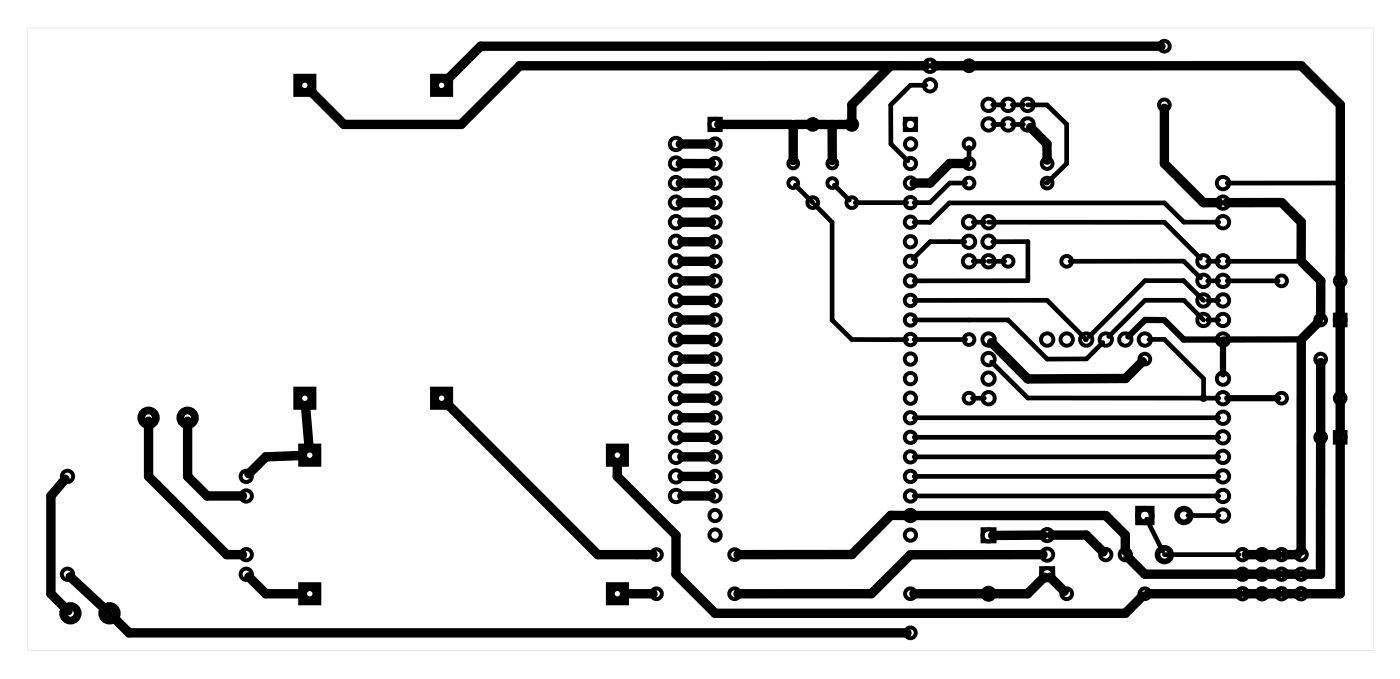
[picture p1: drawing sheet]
<svg xmlns="http://www.w3.org/2000/svg" width="182mm" height="88mm" viewBox="0 0 182 88" stroke-linecap="round" stroke-linejoin="round" font-family="sans-serif">
<g fill="#000">
<path d="M38.1 9.6v3h3v-3zM39.3 11.1a.35 .35 0 0 1 .7 0 .35 .35 0 0 1-.7 0z"/>
<path d="M55.9 9.6v3h3v-3zM57.1 11.1a.35 .35 0 0 1 .7 0 .35 .35 0 0 1-.7 0z"/>
<path d="M3.6 3.6v80.9h175v-80.9zM3.6 3.6h175v80.9h-175z"/>
<path d="M38.1 50.2v3h3v-3zM39.3 51.7a.35 .35 0 0 1 .7 0 .35 .35 0 0 1-.7 0z"/>
<path d="M38.8 57.6v3h3v-3zM39.9 59.1a.35 .35 0 0 1 .7 0 .35 .35 0 0 1-.7 0z"/>
<path d="M55.9 50.2v3h3v-3zM57.1 51.7a.35 .35 0 0 1 .7 0 .35 .35 0 0 1-.7 0z"/>
<path d="M78.8 57.6v3h3v-3zM79.9 59.1a.35 .35 0 0 1 .7 0 .35 .35 0 0 1-.7 0z"/>
<path d="M38.8 75.6v3h3v-3zM39.9 77.1a.35 .35 0 0 1 .7 0 .35 .35 0 0 1-.7 0z"/>
<path d="M78.8 75.6v3h3v-3zM79.9 77.1a.35 .35 0 0 1 .7 0 .35 .35 0 0 1-.7 0z"/>
<circle cx="136.1" cy="23.8" r=".3"/>
<circle cx="141.2" cy="44.1" r=".3"/>
<circle cx="161.5" cy="74.6" r=".61"/>
</g>
<g fill="none" stroke="#000" stroke-width=".74" stroke-linecap="butt">
<path d="M148 66.1h1.7v1.8h-1.7z"/>
<circle cx="148.9" cy="67" r=".89"/>
<circle cx="151.4" cy="72" r=".89"/>
<circle cx="153.9" cy="67" r=".89"/>
</g>
<g fill="none" stroke="#000" stroke-width=".51">
<path d="M92.2 15.4h1.5v1.5h-1.5zM117.6 15.4h1.5v1.5h-1.5zM173.6 56.1h1.4v1.4h-1.4zM173.6 40.9h1.4v1.4h-1.4zM127.7 68.7h1.6v1.6h-1.6zM135.4 73.8h1.5v1.6h-1.5z"/>
<circle cx="87.9" cy="18.7" r=".8"/>
<circle cx="93" cy="18.7" r=".74"/>
<circle cx="93" cy="16.2" r=".74"/>
<circle cx="105.7" cy="16.2" r=".7"/>
<circle cx="110.8" cy="16.2" r=".7"/>
<circle cx="118.4" cy="16.2" r=".74"/>
<circle cx="118.4" cy="18.7" r=".74"/>
<circle cx="120.9" cy="8.5" r=".8"/>
<circle cx="120.9" cy="11.1" r=".8"/>
<circle cx="126" cy="18.7" r=".7"/>
<circle cx="126" cy="8.5" r=".7"/>
<circle cx="128.5" cy="16.2" r=".8"/>
<circle cx="128.5" cy="13.6" r=".8"/>
<circle cx="131.1" cy="16.2" r=".8"/>
<circle cx="131.1" cy="13.6" r=".8"/>
<circle cx="133.6" cy="16.2" r=".8"/>
<circle cx="133.6" cy="13.6" r=".8"/>
<circle cx="151.4" cy="6" r=".7"/>
<circle cx="151.4" cy="13.6" r=".7"/>
<circle cx="87.9" cy="39" r=".8"/>
<circle cx="87.9" cy="36.5" r=".8"/>
<circle cx="87.9" cy="26.3" r=".8"/>
<circle cx="87.9" cy="33.9" r=".8"/>
<circle cx="87.9" cy="31.4" r=".8"/>
<circle cx="87.9" cy="23.8" r=".8"/>
<circle cx="87.9" cy="28.9" r=".8"/>
<circle cx="87.9" cy="21.2" r=".8"/>
<circle cx="93" cy="26.3" r=".74"/>
<circle cx="93" cy="28.9" r=".74"/>
<circle cx="93" cy="21.2" r=".74"/>
<circle cx="93" cy="23.8" r=".74"/>
<circle cx="93" cy="39" r=".74"/>
<circle cx="93" cy="33.9" r=".74"/>
<circle cx="93" cy="31.4" r=".74"/>
<circle cx="93" cy="36.5" r=".74"/>
<circle cx="103.1" cy="23.8" r=".64"/>
<circle cx="103.1" cy="21.2" r=".64"/>
<circle cx="105.7" cy="26.3" r=".7"/>
<circle cx="108.2" cy="23.8" r=".64"/>
<circle cx="108.2" cy="21.2" r=".64"/>
<circle cx="110.8" cy="26.3" r=".7"/>
<circle cx="118.4" cy="26.3" r=".74"/>
<circle cx="118.4" cy="21.2" r=".74"/>
<circle cx="118.4" cy="23.8" r=".74"/>
<circle cx="118.4" cy="28.9" r=".74"/>
<circle cx="118.4" cy="36.5" r=".74"/>
<circle cx="118.4" cy="33.9" r=".74"/>
<circle cx="118.4" cy="39" r=".74"/>
<circle cx="118.4" cy="31.4" r=".74"/>
<circle cx="126" cy="31.4" r=".8"/>
<circle cx="126" cy="33.9" r=".8"/>
<circle cx="126" cy="28.9" r=".8"/>
<circle cx="126" cy="21.2" r=".7"/>
<circle cx="126" cy="23.8" r=".7"/>
<circle cx="128.5" cy="31.4" r=".8"/>
<circle cx="128.5" cy="33.9" r=".8"/>
<circle cx="128.5" cy="28.9" r=".8"/>
<circle cx="131.1" cy="33.9" r=".7"/>
<circle cx="136.2" cy="23.8" r=".7"/>
<circle cx="136.2" cy="21.2" r=".7"/>
<circle cx="138.7" cy="33.9" r=".7"/>
<circle cx="156.5" cy="39" r=".8"/>
<circle cx="156.5" cy="33.9" r=".8"/>
<circle cx="156.5" cy="36.5" r=".8"/>
<circle cx="159" cy="26.3" r=".8"/>
<circle cx="159" cy="28.9" r=".8"/>
<circle cx="159" cy="36.5" r=".8"/>
<circle cx="159" cy="39" r=".8"/>
<circle cx="159" cy="23.8" r=".8"/>
<circle cx="159" cy="33.9" r=".8"/>
<circle cx="166.6" cy="36.5" r=".7"/>
<circle cx="174.3" cy="36.5" r=".7"/>
<circle cx="87.9" cy="44.1" r=".8"/>
<circle cx="87.9" cy="41.6" r=".8"/>
<circle cx="87.9" cy="51.7" r=".8"/>
<circle cx="87.9" cy="49.2" r=".8"/>
<circle cx="87.9" cy="59.3" r=".8"/>
<circle cx="87.9" cy="56.8" r=".8"/>
<circle cx="87.9" cy="46.6" r=".8"/>
<circle cx="87.9" cy="54.3" r=".8"/>
<circle cx="93" cy="56.8" r=".74"/>
<circle cx="93" cy="59.3" r=".74"/>
<circle cx="93" cy="54.3" r=".74"/>
<circle cx="93" cy="49.2" r=".74"/>
<circle cx="93" cy="44.1" r=".74"/>
<circle cx="93" cy="51.7" r=".74"/>
<circle cx="93" cy="41.6" r=".74"/>
<circle cx="93" cy="46.6" r=".74"/>
<circle cx="118.4" cy="59.3" r=".74"/>
<circle cx="118.4" cy="54.3" r=".74"/>
<circle cx="118.4" cy="56.8" r=".74"/>
<circle cx="118.4" cy="44.1" r=".74"/>
<circle cx="118.4" cy="46.6" r=".74"/>
<circle cx="118.4" cy="49.2" r=".74"/>
<circle cx="118.4" cy="41.6" r=".74"/>
<circle cx="118.4" cy="51.7" r=".74"/>
<circle cx="126" cy="51.7" r=".7"/>
<circle cx="126" cy="44.1" r=".7"/>
<circle cx="128.5" cy="49.2" r=".8"/>
<circle cx="128.5" cy="51.7" r=".8"/>
<circle cx="128.5" cy="44.1" r=".8"/>
<circle cx="128.5" cy="46.6" r=".8"/>
<circle cx="136.2" cy="44.1" r=".8"/>
<circle cx="138.7" cy="44.1" r=".8"/>
<circle cx="141.2" cy="44.1" r=".8"/>
<circle cx="143.8" cy="44.1" r=".8"/>
<circle cx="146.3" cy="44.1" r=".8"/>
<circle cx="148.9" cy="44.1" r=".8"/>
<circle cx="148.9" cy="46.6" r=".7"/>
<circle cx="156.5" cy="41.6" r=".8"/>
<circle cx="159" cy="41.6" r=".8"/>
<circle cx="159" cy="44.1" r=".8"/>
<circle cx="159" cy="59.3" r=".8"/>
<circle cx="159" cy="56.8" r=".8"/>
<circle cx="159" cy="51.7" r=".8"/>
<circle cx="159" cy="49.2" r=".8"/>
<circle cx="159" cy="54.3" r=".8"/>
<circle cx="166.6" cy="51.7" r=".7"/>
<circle cx="171.7" cy="56.8" r=".7"/>
<circle cx="171.7" cy="41.6" r=".7"/>
<circle cx="171.7" cy="46.6" r=".7"/>
<circle cx="174.3" cy="51.7" r=".7"/>
<circle cx="174.3" cy="56.8" r=".7"/>
<circle cx="174.3" cy="41.6" r=".7"/>
<circle cx="8.8" cy="61.9" r=".74"/>
<circle cx="8.8" cy="74.6" r=".74"/>
<circle cx="32" cy="61.9" r=".74"/>
<circle cx="32" cy="74.6" r=".74"/>
<circle cx="32" cy="72" r=".74"/>
<circle cx="32" cy="64.4" r=".74"/>
<circle cx="85.4" cy="77.1" r=".7"/>
<circle cx="85.4" cy="72" r=".7"/>
<circle cx="87.9" cy="61.9" r=".8"/>
<circle cx="87.9" cy="64.4" r=".8"/>
<circle cx="93" cy="67" r=".74"/>
<circle cx="93" cy="69.5" r=".74"/>
<circle cx="93" cy="64.4" r=".74"/>
<circle cx="93" cy="61.9" r=".74"/>
<circle cx="95.5" cy="72" r=".7"/>
<circle cx="95.5" cy="77.1" r=".7"/>
<circle cx="118.4" cy="67" r=".74"/>
<circle cx="118.4" cy="69.5" r=".74"/>
<circle cx="118.4" cy="61.9" r=".74"/>
<circle cx="118.4" cy="64.4" r=".74"/>
<circle cx="118.4" cy="77.1" r=".7"/>
<circle cx="128.5" cy="77.1" r=".79"/>
<circle cx="128.5" cy="69.6" r=".79"/>
<circle cx="136.2" cy="74.6" r=".79"/>
<circle cx="136.2" cy="72" r=".79"/>
<circle cx="136.2" cy="69.5" r=".79"/>
<circle cx="138.7" cy="77.1" r=".7"/>
<circle cx="143.8" cy="72" r=".74"/>
<circle cx="146.3" cy="72" r=".74"/>
<circle cx="148.9" cy="77.1" r=".7"/>
<circle cx="159" cy="64.4" r=".8"/>
<circle cx="159" cy="67" r=".8"/>
<circle cx="159" cy="61.9" r=".8"/>
<circle cx="161.6" cy="77.1" r=".74"/>
<circle cx="161.6" cy="74.6" r=".74"/>
<circle cx="161.6" cy="72" r=".74"/>
<circle cx="164.1" cy="77.1" r=".74"/>
<circle cx="164.1" cy="74.6" r=".74"/>
<circle cx="164.1" cy="72" r=".74"/>
<circle cx="166.6" cy="72" r=".74"/>
<circle cx="166.6" cy="77.1" r=".74"/>
<circle cx="166.6" cy="74.6" r=".74"/>
<circle cx="169.2" cy="77.1" r=".74"/>
<circle cx="169.2" cy="72" r=".74"/>
<circle cx="169.2" cy="74.6" r=".74"/>
<circle cx="118.4" cy="82.2" r=".7"/>
</g>
<g fill="none" stroke="#000" stroke-width=".3">
<circle cx="103.1" cy="16.2" r=".35"/>
<circle cx="169.2" cy="33.9" r=".35"/>
<circle cx="174.3" cy="23.8" r=".35"/>
<circle cx="156.5" cy="51.7" r=".35"/>
<circle cx="169.2" cy="44.1" r=".35"/>
</g>
<g fill="none" stroke="#000" stroke-width="1" stroke-linecap="butt">
<circle cx="19.3" cy="54.3" r=".95"/>
<circle cx="24.4" cy="54.3" r=".95"/>
<circle cx="9.2" cy="79.7" r=".95"/>
<circle cx="14.2" cy="79.7" r=".95"/>
</g>
<g fill="none" stroke="#000" stroke-width="1.2">
<path d="M88.4 18.7h4.1M93.5 16.2h9.4M103.1 16.4v4.5M103.3 16.2h4.9M108.2 16.2v4.7M110.3 16.2h-2.1M115.8 8.5l-5 5.1v2.6M120.4 8.5h-52.8l-7.6 7.7h-15.3l-4-4.1M121.5 8.5h4.1M126.4 8.5h42.8l5.1 5.1v10M134 16.6l2.1 2.1 .1 2.1M151 6h-88.5l-4 4"/>
<path d="M151.4 14.1v7.1l5.1 5.1h2M88.4 26.3h4.1M88.4 23.8h4.1M88.4 21.2h4.1M88.6 39h3.9M88.6 36.5h3.9M88.6 33.9h3.9M88.6 31.4h3.9M88.6 28.9h3.9M125.6 21.2h-2.1l-2.6 2.6h-2M159.6 26.3h7.1l2.5 2.5v4.9M169.3 34.1l2.4 2.4v4.6"/>
<path d="M174.3 36.9v4.2M174.3 24v12M19.3 54.7v7.2l10.2 10.1h2M24.4 54.7v7.2l2.5 2.5h4.6M38.8 59.2l-4.2 .1-2.2 2.2M39.8 53.2l.3 4.4M58.5 52.8l19.2 19.2h7.2M88.4 44.1h4.1M88.4 41.6h4.1M88.6 59.3h3.9M88.6 56.8h3.9M88.6 54.3h3.9"/>
<path d="M88.6 51.7h3.9M88.6 49.2h3.9M88.6 46.6h3.9M128.9 44.5l4.7 4.7h12.7l2.2-2.2M169.2 44.3v27.3M171.4 41.9l-2.1 2M171.7 57.2v17.4h-2M171.7 47.1v9.3M174.3 57.2v19.9h-4.6M174.3 42v9.3M174.3 52.2v4.2M8.5 62.2l-1.9 2.2v12.7l2.2 2.2"/>
<path d="M9.1 74.9l4.8 4.5M14.6 80l2.2 2.2h101.1M32.4 74.9l2.2 2.2h4.2M80.3 60.6v1.3l7.6 7.6v5.1l5.1 5.1h53.3l2.2-2.3M81.8 77.1h3.1M88.6 64.4h3.9M88.6 61.9h3.9M118.4 67l-2.6-.1-5 5.1h-14.8M118.8 77.1h9.7M118.9 67h24.9l2.5 2.5v2.1M135.6 69.5h-6.5M135.6 72l-17.2 .1-5.1 5h-17.3"/>
<path d="M135.8 75l-2.2 2.1h-4.5M136.5 75l1.9 1.8M136.7 69.5h4.5l2.2 2.2M146.7 72.4l2.2 2.2h12.2M149.3 77.1h11.8M161.5 74.6h2.1M162 72h1.6M162 77.1h1.6M164.1 72h2.1M164.1 77.1h2.1M164.1 74.6h2.1M167.1 72h1.6"/>
<path d="M167.1 77.1h1.6M167.1 74.6h1.6"/>
</g>
<g fill="none" stroke="#000" stroke-width=".61">
<path d="M120.4 11.1h-2l-2.6 2.5v5.1l2.2 2.2M126 19.1v1.7M129.1 13.6h1.4M129.1 16.2h1.4M131.6 13.6h1.5M131.6 16.2h1.5M133.6 13.6h2.5l2.6 2.5v5.2l-2.6 2.5M103.4 24.1l2.3 2.2M106 26.6l2.2 2.3v12.7l2.6 2.5h7.1M108.5 24.1l1.9 1.9M111.2 26.3h6.7M118.9 39h17.2l5.1 5.1"/>
<path d="M125.4 31.4h-4.4l-2.3 2.2M125.6 23.8h-2.1l-2.6 2.5h-2M126.5 33.9h1.5M126.5 28.9h1.5M128.5 33.9h2.1M128.5 28.9h22.9l4.7 4.7M129.1 31.4h4.6v5.1h-14.8M139.1 33.9h14.8l2.2 2.2M156.5 39l-2.6-2.5h-5l-7.3 7.2M157 36.5h1.5M157 33.9h1.5M157 39h1.5"/>
<path d="M158.5 28.9h-4.6l-2.5-2.5h-28l-2.5 2.5h-2M159.6 36.5h6.6M159.6 33.9h9.4M174.1 23.8h-14.5M118.9 54.3h39.6M118.9 56.8h39.6M118.9 59.3h39.6M118.9 41.6h12.2l5.1 5h5.1l2.1-2.1M118.9 44.1h6.7M126.4 51.7h1.6M128.9 47l4.7 4.7h22.7M149.4 44.1h2l5.1 5.1v2.3"/>
<path d="M156.5 41.6l-2.5-2.6h-5.1l-4.7 4.7M156.7 51.7h1.8M157 41.6h1.5M118.9 61.9h39.6M118.9 64.4h39.6M149.1 67.4l2.1 4.2M151.4 72h9.7M154.5 67h4"/>
</g>
<path d="M146.7 43.7l2.2-2.1h2.5l2.5 2.5h4.6M159 44.7v3.9M159.6 51.7h6.6M169 44.1h-10" fill="none" stroke="#000" stroke-width=".81"/>
</svg>
